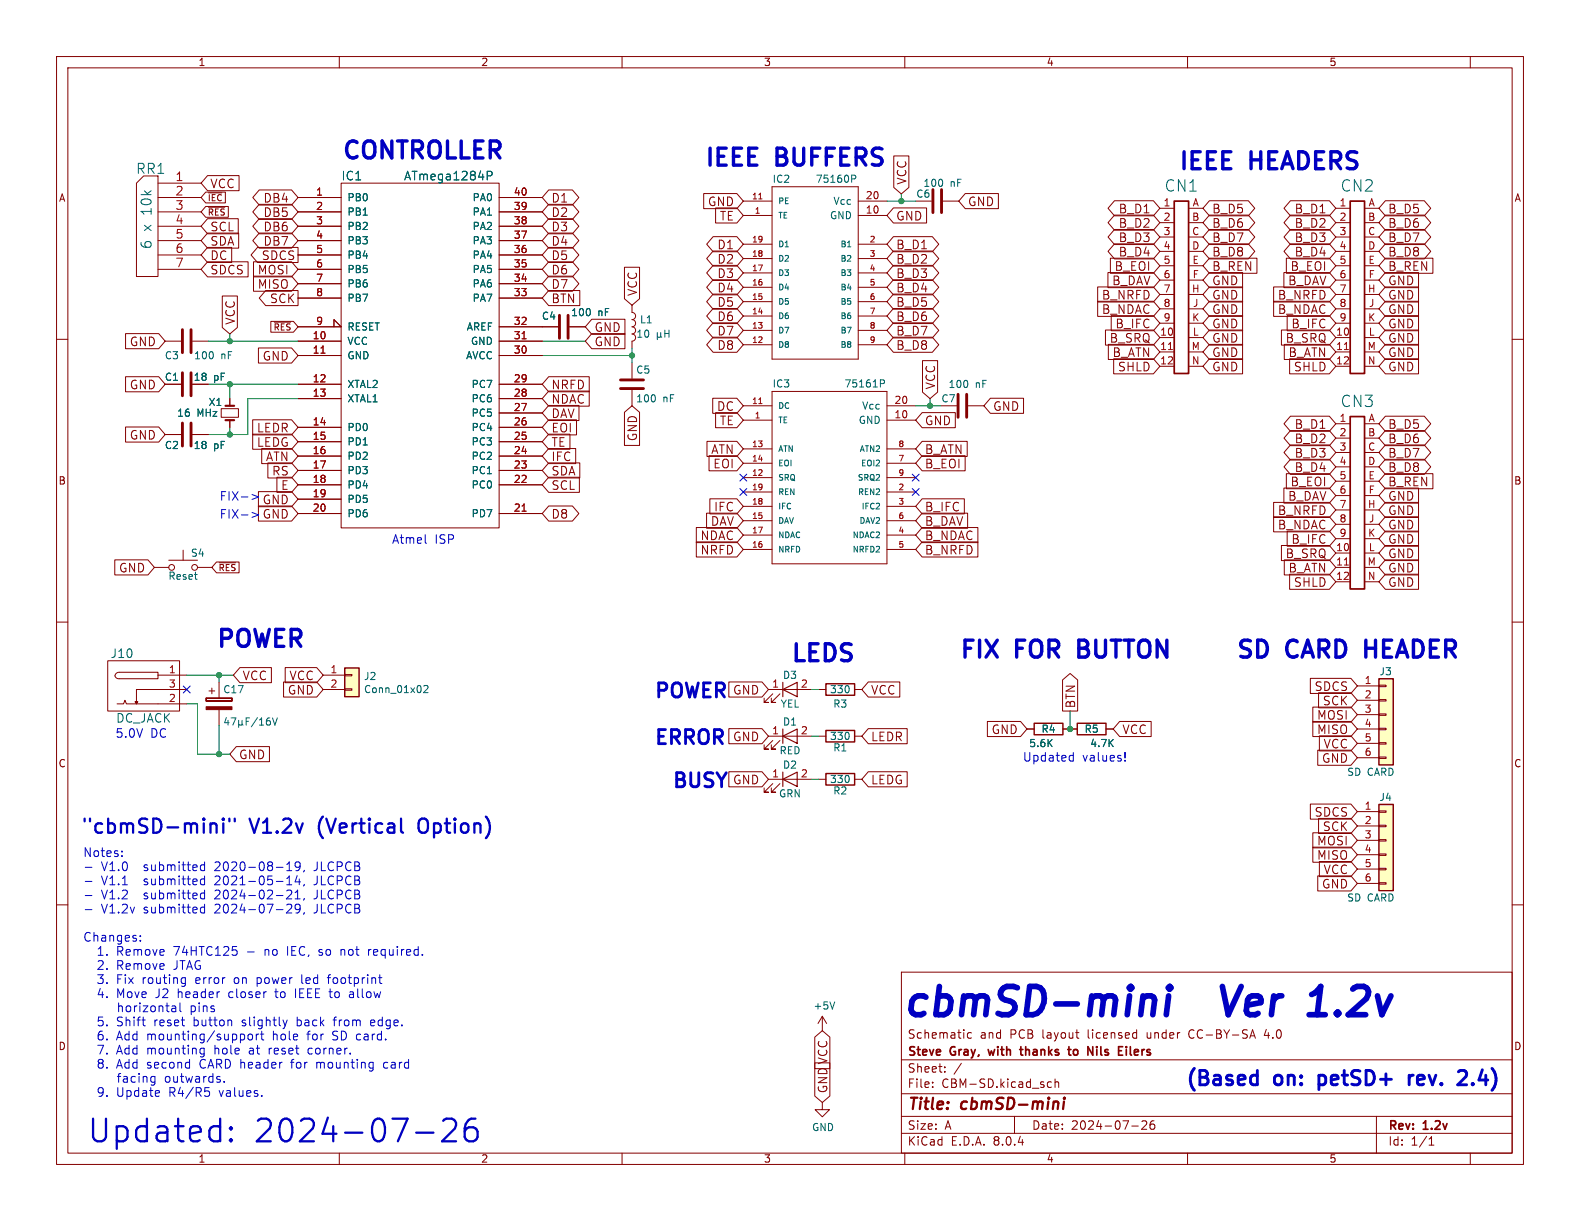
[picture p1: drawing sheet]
<svg xmlns="http://www.w3.org/2000/svg" width="279mm" height="216mm" viewBox="0 0 279 216" stroke-linecap="round" stroke-linejoin="round" font-family="sans-serif">
<defs><g id="words">
<g font-size="7" fill="#0000c2">
<text x="159.4" y="180.1">cbmSD-mini</text>
<text x="218.4" y="180.1">Ver</text>
<text x="235.9" y="180.1">1.2v</text>
</g>
<g font-size="5.6" fill="#0000c2">
<text x="15.2" y="202.3">Updated:</text>
<text x="45" y="202.3">2024-07-26</text>
</g>
<g font-size="4.2" fill="#0000c2">
<text x="60.3" y="28.3">CONTROLLER</text>
<text x="124.5" y="29.6">IEEE</text>
<text x="137.5" y="29.6">BUFFERS</text>
<text x="208.3" y="30.2">IEEE</text>
<text x="221.3" y="30.2">HEADERS</text>
<text x="38.1" y="114.7">POWER</text>
<text x="139.7" y="117.2">LEDS</text>
<text x="169.5" y="116.6">FIX</text>
<text x="179.9" y="116.6">FOR</text>
<text x="192.1" y="116.6">BUTTON</text>
<text x="218.4" y="116.6">SD</text>
<text x="227.8" y="116.6">CARD</text>
<text x="242.8" y="116.6">HEADER</text>
</g>
<g font-size="3.5" fill="#0000c2">
<text x="115.6" y="123.6">POWER</text>
<text x="115.6" y="131.8">ERROR</text>
<text x="118.7" y="139.5">BUSY</text>
<text x="14.2" y="147.6">&quot;cbmSD-mini&quot;</text>
<text x="44.3" y="147.6">V1.2v</text>
<text x="56.9" y="147.6">(Vertical</text>
<text x="75.4" y="147.6">Option)</text>
<text x="209.5" y="192.2">(Based</text>
<text x="225.6" y="192.2">on:</text>
<text x="234.3" y="192.2">petSD+</text>
<text x="251.3" y="192.2">rev.</text>
<text x="261.1" y="192.2">2.4)</text>
</g>
<g font-size="2.8" fill="#006464">
<text x="205.9" y="34.1">CN1</text>
<text x="237" y="34.1">CN2</text>
<text x="237" y="72.2">CN3</text>
</g>
<g font-size="2.8" fill="#840000">
<text x="160.4" y="196.8">Title:</text>
<text x="170.1" y="196.8">cbmSD-mini</text>
</g>
<g font-size="2.5" fill="#006464">
<text x="24" y="31">RR1</text>
<text x="27" y="41" transform="rotate(-90 27 41)">x 10k</text>
<text x="27" y="44.1" transform="rotate(-90 27 44.1)">6</text>
</g>
<g font-size="2.2" fill="#0000c2">
<text x="14.6" y="151.7">Notes:</text>
<text x="17.9" y="154.1">V1.0</text>
<text x="25.5" y="154.1">submitted</text>
<text x="38.2" y="154.1">2020-08-19,</text>
<text x="55.9" y="154.1">JLCPCB</text>
<text x="17.9" y="156.6">V1.1</text>
<text x="17.9" y="159.1">V1.2</text>
<text x="17.9" y="161.6">V1.2v</text>
<text x="25.4" y="161.6">submitted</text>
<text x="25.5" y="156.6">submitted</text>
<text x="25.5" y="159.1">submitted</text>
<text x="38.1" y="161.6">2024-07-29,</text>
<text x="38.2" y="156.6">2021-05-14,</text>
<text x="38.2" y="159.1">2024-02-21,</text>
<text x="55.8" y="161.6">JLCPCB</text>
<text x="55.9" y="156.6">JLCPCB</text>
<text x="55.9" y="159.1">JLCPCB</text>
<text x="14.6" y="166.6">Changes:</text>
<text x="17.3" y="169.1">1.</text>
<text x="17.3" y="171.6">2.</text>
<text x="20.8" y="169.1">Remove</text>
<text x="20.8" y="171.6">Remove</text>
<text x="31" y="169.1">74HTC125</text>
<text x="31" y="171.6">JTAG</text>
<text x="44" y="169.1">-</text>
<text x="47.3" y="169.1">no</text>
<text x="51.4" y="169.1">IEC,</text>
<text x="57.2" y="169.1">so</text>
<text x="61.2" y="169.1">not</text>
<text x="66.2" y="169.1">required.</text>
<text x="17.3" y="174.1">3.</text>
<text x="17.3" y="176.6">4.</text>
<text x="20.8" y="174.1">Fix</text>
<text x="20.8" y="176.6">Move</text>
<text x="21.2" y="179.1">horizontal</text>
<text x="25.4" y="174.1">routing</text>
<text x="27.8" y="176.6">J2</text>
<text x="31.8" y="176.6">header</text>
<text x="34.2" y="179.1">pins</text>
<text x="35" y="174.1">error</text>
<text x="40.9" y="176.6">closer</text>
<text x="41.9" y="174.1">on</text>
<text x="46" y="174.1">power</text>
<text x="49.4" y="176.6">to</text>
<text x="53" y="176.6">IEEE to</text>
<text x="54.1" y="174.1">led</text>
<text x="58.9" y="174.1">footprint</text>
<text x="62.9" y="176.6">allow</text>
<text x="17.3" y="181.6">5.</text>
<text x="17.3" y="184.1">6.</text>
<text x="20.8" y="181.6">Shift</text>
<text x="20.8" y="184.1">Add</text>
<text x="26.3" y="184.1">mounting/support</text>
<text x="27.5" y="181.6">reset</text>
<text x="34.6" y="181.6">button</text>
<text x="43.3" y="181.6">slightly</text>
<text x="48.6" y="184.1">hole</text>
<text x="53.1" y="181.6">back</text>
<text x="54.9" y="184.1">for</text>
<text x="59.5" y="184.1">SD card.</text>
<text x="59.8" y="181.6">from</text>
<text x="66.5" y="181.6">edge.</text>
<text x="17.3" y="186.6">7.</text>
<text x="17.3" y="189.1">8.</text>
<text x="20.8" y="186.6">Add</text>
<text x="20.8" y="189.1">Add</text>
<text x="21.2" y="191.6">facing</text>
<text x="26.3" y="186.6">mounting</text>
<text x="26.3" y="189.1">second</text>
<text x="29.7" y="191.6">outwards.</text>
<text x="35.7" y="189.1">CARD header</text>
<text x="38.3" y="186.6">hole</text>
<text x="44.6" y="186.6">at</text>
<text x="48.2" y="186.6">reset</text>
<text x="52.2" y="189.1">for</text>
<text x="55.3" y="186.6">corner.</text>
<text x="56.7" y="189.1">mounting</text>
<text x="68.8" y="189.1">card</text>
<text x="17.3" y="194.1">9.</text>
<text x="20.8" y="194.1">Update</text>
<text x="30.2" y="194.1">R4/R5</text>
<text x="39.2" y="194.1">values.</text>
</g>
<g font-size="2.1" fill="#a90000">
<text x="30.9" y="32.1">1</text>
<text x="30.9" y="34.7">2</text>
<text x="30.9" y="37.2">3</text>
<text x="30.9" y="39.8">4</text>
<text x="30.9" y="42.3">5</text>
<text x="30.9" y="44.8">6</text>
<text x="30.9" y="47.4">7</text>
</g>
<g font-size="2.1" fill="#840000">
<text x="37.1" y="33.5">VCC</text>
<text x="160.5" y="32.8" transform="rotate(-90 160.5 32.8)">VCC</text>
<text x="37.1" y="41.1">SCL</text>
<text x="46.5" y="41.1">DB6</text>
<text x="46.5" y="38.6">DB5</text>
<text x="46.5" y="36">DB4</text>
<text x="97.4" y="41.1">D3</text>
<text x="97.4" y="36">D1</text>
<text x="97.4" y="38.6">D2</text>
<text x="125.1" y="36.7">GND</text>
<text x="127.2" y="39.2">TE</text>
<text x="158.4" y="39.2">GND</text>
<text x="171.1" y="36.7">GND</text>
<text x="197.8" y="40.5">B_D2</text>
<text x="197.8" y="37.9">B_D1</text>
<text x="214.2" y="40.5">B_D6</text>
<text x="214.2" y="37.9">B_D5</text>
<text x="228.9" y="37.9">B_D1</text>
<text x="228.9" y="40.5">B_D2</text>
<text x="245.4" y="37.9">B_D5</text>
<text x="245.4" y="40.5">B_D6</text>
<text x="37.1" y="46.2">DC</text>
<text x="37.1" y="43.6">SDA</text>
<text x="46.2" y="46.2">SDCS</text>
<text x="46.5" y="43.6">DB7</text>
<text x="97.4" y="46.2">D5</text>
<text x="97.4" y="43.6">D4</text>
<text x="126.8" y="46.8">D2</text>
<text x="126.8" y="44.3">D1</text>
<text x="158.4" y="44.3">B_D1</text>
<text x="158.4" y="46.8">B_D2</text>
<text x="197.8" y="43">B_D3</text>
<text x="197.8" y="45.5">B_D4</text>
<text x="214.2" y="43">B_D7</text>
<text x="214.2" y="45.5">B_D8</text>
<text x="228.9" y="45.5">B_D4</text>
<text x="228.9" y="43">B_D3</text>
<text x="245.4" y="45.5">B_D8</text>
<text x="245.4" y="43">B_D7</text>
<text x="37.1" y="48.7">SDCS</text>
<text x="45.5" y="51.3">MISO</text>
<text x="45.5" y="48.7">MOSI</text>
<text x="47.7" y="53.8">SCK</text>
<text x="97.4" y="53.8">BTN</text>
<text x="97.4" y="48.7">D6</text>
<text x="97.4" y="51.3">D7</text>
<text x="112.9" y="52.5" transform="rotate(-90 112.9 52.5)">VCC</text>
<text x="126.8" y="49.4">D3</text>
<text x="126.8" y="51.9">D4</text>
<text x="158.4" y="51.9">B_D4</text>
<text x="158.4" y="49.4">B_D3</text>
<text x="194.8" y="53.2">B_NRFD</text>
<text x="196.6" y="50.6">B_DAV</text>
<text x="197" y="48.1">B_EOI</text>
<text x="214.2" y="50.6">GND</text>
<text x="214.2" y="53.2">GND</text>
<text x="214.2" y="48.1">B_REN</text>
<text x="225.9" y="53.2">B_NRFD</text>
<text x="227.7" y="50.6">B_DAV</text>
<text x="228.2" y="48.1">B_EOI</text>
<text x="245.4" y="48.1">B_REN</text>
<text x="245.4" y="53.2">GND</text>
<text x="245.4" y="50.6">GND</text>
<text x="41.7" y="57.5" transform="rotate(-90 41.7 57.5)">VCC</text>
<text x="105" y="58.9">GND</text>
<text x="126.8" y="59.5">D7</text>
<text x="126.8" y="57">D6</text>
<text x="126.8" y="54.4">D5</text>
<text x="158.4" y="54.4">B_D5</text>
<text x="158.4" y="57">B_D6</text>
<text x="158.4" y="59.5">B_D7</text>
<text x="194.8" y="55.7">B_NDAC</text>
<text x="197.2" y="58.2">B_IFC</text>
<text x="214.2" y="55.7">GND</text>
<text x="214.2" y="58.2">GND</text>
<text x="225.9" y="55.7">B_NDAC</text>
<text x="228.3" y="58.2">B_IFC</text>
<text x="245.4" y="58.2">GND</text>
<text x="245.4" y="55.7">GND</text>
<text x="22.9" y="61.4">GND</text>
<text x="46.4" y="64">GND</text>
<text x="105" y="61.4">GND</text>
<text x="126.8" y="62.1">D8</text>
<text x="158.4" y="62.1">B_D8</text>
<text x="196.2" y="60.8">B_SRQ</text>
<text x="196.7" y="63.3">B_ATN</text>
<text x="197.6" y="65.9">SHLD</text>
<text x="214.2" y="63.3">GND</text>
<text x="214.2" y="65.9">GND</text>
<text x="214.2" y="60.8">GND</text>
<text x="227.3" y="60.8">B_SRQ</text>
<text x="227.8" y="63.3">B_ATN</text>
<text x="228.7" y="65.9">SHLD</text>
<text x="245.4" y="65.9">GND</text>
<text x="245.4" y="63.3">GND</text>
<text x="245.4" y="60.8">GND</text>
<text x="22.9" y="69">GND</text>
<text x="97.4" y="69">NRFD</text>
<text x="97.4" y="71.6">NDAC</text>
<text x="165.6" y="69" transform="rotate(-90 165.6 69)">VCC</text>
<text x="22.9" y="77.9">GND</text>
<text x="45.4" y="76.7">LEDR</text>
<text x="97.4" y="74.1">DAV</text>
<text x="97.4" y="76.7">EOI</text>
<text x="126.7" y="72.9">DC</text>
<text x="127.2" y="75.4">TE</text>
<text x="163.4" y="75.4">GND</text>
<text x="175.5" y="72.9">GND</text>
<text x="228.9" y="76">B_D1</text>
<text x="245.4" y="76">B_D5</text>
<text x="45.4" y="79.2">LEDG</text>
<text x="47" y="81.7">ATN</text>
<text x="97.4" y="81.7">IFC</text>
<text x="97.4" y="79.2">TE</text>
<text x="112.9" y="78.1" transform="rotate(-90 112.9 78.1)">GND</text>
<text x="125.7" y="80.5">ATN</text>
<text x="126.1" y="83">EOI</text>
<text x="163.4" y="80.5">B_ATN</text>
<text x="163.4" y="83">B_EOI</text>
<text x="228.9" y="81.1">B_D3</text>
<text x="228.9" y="78.6">B_D2</text>
<text x="228.9" y="83.6">B_D4</text>
<text x="245.4" y="83.6">B_D8</text>
<text x="245.4" y="81.1">B_D7</text>
<text x="245.4" y="78.6">B_D6</text>
<text x="46.4" y="89.4">GND</text>
<text x="48.1" y="84.3">RS</text>
<text x="49.6" y="86.8">E</text>
<text x="97.4" y="84.3">SDA</text>
<text x="97.4" y="86.8">SCL</text>
<text x="227.7" y="88.7">B_DAV</text>
<text x="228.2" y="86.2">B_EOI</text>
<text x="245.4" y="86.2">B_REN</text>
<text x="245.4" y="88.7">GND</text>
<text x="46.4" y="91.9">GND</text>
<text x="97.4" y="91.9">D8</text>
<text x="123.8" y="95.7">NDAC</text>
<text x="125.6" y="93.2">DAV</text>
<text x="126.2" y="90.6">IFC</text>
<text x="163.4" y="95.7">B_NDAC</text>
<text x="163.4" y="93.2">B_DAV</text>
<text x="163.4" y="90.6">B_IFC</text>
<text x="225.9" y="93.8">B_NDAC</text>
<text x="225.9" y="91.3">B_NRFD</text>
<text x="245.4" y="93.8">GND</text>
<text x="245.4" y="91.3">GND</text>
<text x="21" y="101.4">GND</text>
<text x="123.8" y="98.3">NRFD</text>
<text x="163.4" y="98.3">B_NRFD</text>
<text x="227.3" y="98.9">B_SRQ</text>
<text x="227.8" y="101.4">B_ATN</text>
<text x="228.3" y="96.3">B_IFC</text>
<text x="245.4" y="96.3">GND</text>
<text x="245.4" y="98.9">GND</text>
<text x="245.4" y="101.4">GND</text>
<text x="228.7" y="104">SHLD</text>
<text x="245.4" y="104">GND</text>
<text x="42.8" y="120.5">VCC</text>
<text x="50.8" y="123">GND</text>
<text x="51.1" y="120.5">VCC</text>
<text x="129.6" y="123">GND</text>
<text x="153.9" y="123">VCC</text>
<text x="190.3" y="125.3" transform="rotate(-90 190.3 125.3)">BTN</text>
<text x="232.4" y="122.4">SDCS</text>
<text x="233.9" y="124.9">SCK</text>
<text x="129.6" y="131.3">GND</text>
<text x="153.9" y="131.3">LEDR</text>
<text x="175.3" y="130">GND</text>
<text x="198.4" y="130">VCC</text>
<text x="232.8" y="130">MISO</text>
<text x="232.8" y="127.5">MOSI</text>
<text x="42.2" y="134.4">GND</text>
<text x="233.7" y="135.1">GND</text>
<text x="234" y="132.5">VCC</text>
<text x="129.6" y="138.9">GND</text>
<text x="153.9" y="138.9">LEDG</text>
<text x="232.4" y="144.6">SDCS</text>
<text x="232.8" y="149.7">MOSI</text>
<text x="233.9" y="147.1">SCK</text>
<text x="232.8" y="152.2">MISO</text>
<text x="234" y="154.8">VCC</text>
<text x="233.7" y="157.3">GND</text>
<text x="160.4" y="183.9">Schematic</text>
<text x="173.3" y="183.9">and</text>
<text x="178.6" y="183.9">PCB</text>
<text x="184.4" y="183.9">layout</text>
<text x="192.6" y="183.9">licensed</text>
<text x="203.2" y="183.9">under</text>
<text x="210.8" y="183.9">CC-BY-SA</text>
<text x="224.3" y="183.9">4.0</text>
<text x="160.4" y="189.9">Sheet:</text>
<text x="160.4" y="187.1">Steve</text>
<text x="168.1" y="187.1">Gray,</text>
<text x="175.5" y="187.1">with</text>
<text x="181.8" y="187.1">thanks</text>
<text x="190.9" y="187.1">to</text>
<text x="194.8" y="187.1">Nils</text>
<text x="200.9" y="187.1">Eilers</text>
<text x="146.5" y="193.4" transform="rotate(-90 146.5 193.4)">GND VCC</text>
<text x="160.4" y="192.6">File:</text>
<text x="166.5" y="192.6">CBM-SD.kicad_sch</text>
<text x="160.4" y="202.8">KiCad</text>
<text x="160.4" y="200">Size:</text>
<text x="167.1" y="200">A</text>
<text x="168.1" y="202.8">E.D.A.</text>
<text x="175.7" y="202.8">8.0.4</text>
<text x="182.4" y="200">Date:</text>
<text x="189.4" y="200">2024-07-26</text>
<text x="245.4" y="200.2">Rev:</text>
<text x="245.4" y="202.8">Id:</text>
<text x="249.5" y="202.8">1/1</text>
<text x="251.8" y="200.2">1.2v</text>
</g>
<g font-size="2.1" fill="#006464">
<text x="60.3" y="32.1">IC1</text>
<text x="71.4" y="32.1">ATmega1284P</text>
<text x="19.5" y="116.6">J10</text>
<text x="20.5" y="128">DC_JACK</text>
</g>
<g font-size="2.1" fill="#0000c2">
<text x="38.7" y="88.7">FIX-&gt;</text>
<text x="38.7" y="91.8">FIX-&gt;</text>
<text x="69.2" y="96.3">Atmel</text>
<text x="76.8" y="96.3">ISP</text>
<text x="20.3" y="130.6">5.0V</text>
<text x="26.6" y="130.6">DC</text>
<text x="180.8" y="134.8">Updated</text>
<text x="191.4" y="134.8">values!</text>
</g>
<g font-size="1.8" fill="#840000">
<text x="35" y="11.9">1</text>
<text x="85" y="11.9">2</text>
<text x="135" y="11.9">3</text>
<text x="185" y="11.9">4</text>
<text x="235" y="11.9">5</text>
<text x="10.3" y="35.9">A</text>
<text x="267.7" y="35.9">A</text>
<text x="10.3" y="85.9">B</text>
<text x="267.7" y="85.9">B</text>
<text x="10.3" y="135.9">C</text>
<text x="267.7" y="135.9">C</text>
<text x="10.3" y="185.9">D</text>
<text x="267.7" y="185.9">D</text>
<text x="35" y="205.8">1</text>
<text x="85" y="205.8">2</text>
<text x="135" y="205.8">3</text>
<text x="185" y="205.8">4</text>
<text x="235" y="205.8">5</text>
</g>
<g font-size="1.8" fill="#a90000">
<text x="55.8" y="34.7">1</text>
<text x="90.8" y="34.7">40</text>
<text x="153" y="35.3">20</text>
<text x="55.8" y="37.2">2</text>
<text x="55.8" y="39.8">3</text>
<text x="90.8" y="39.8">38</text>
<text x="90.8" y="37.2">39</text>
<text x="153" y="37.8">10</text>
<text x="205.7" y="36.6">1</text>
<text x="205.7" y="39.1">2</text>
<text x="205.7" y="41.7">3</text>
<text x="210.7" y="39.1">B</text>
<text x="210.7" y="41.7">C</text>
<text x="210.8" y="36.6">A</text>
<text x="236.8" y="36.6">1</text>
<text x="236.8" y="39.1">2</text>
<text x="236.8" y="41.7">3</text>
<text x="241.8" y="39.1">B</text>
<text x="241.8" y="41.7">C</text>
<text x="241.9" y="36.6">A</text>
<text x="55.8" y="42.3">4</text>
<text x="55.8" y="44.8">5</text>
<text x="55.8" y="47.4">6</text>
<text x="90.8" y="47.4">35</text>
<text x="90.8" y="44.8">36</text>
<text x="90.8" y="42.3">37</text>
<text x="205.7" y="44.2">4</text>
<text x="205.7" y="46.7">5</text>
<text x="210.7" y="44.2">D</text>
<text x="210.8" y="46.7">E</text>
<text x="236.8" y="44.2">4</text>
<text x="236.8" y="46.7">5</text>
<text x="241.8" y="44.2">D</text>
<text x="241.9" y="46.7">E</text>
<text x="55.8" y="49.9">7</text>
<text x="55.8" y="52.5">8</text>
<text x="90.8" y="52.5">33</text>
<text x="90.8" y="49.9">34</text>
<text x="205.7" y="49.3">6</text>
<text x="205.7" y="51.8">7</text>
<text x="210.7" y="51.8">H</text>
<text x="210.8" y="49.3">F</text>
<text x="236.8" y="49.3">6</text>
<text x="236.8" y="51.8">7</text>
<text x="241.8" y="51.8">H</text>
<text x="241.9" y="49.3">F</text>
<text x="55.8" y="57.5">9</text>
<text x="90.8" y="57.5">32</text>
<text x="205.1" y="59.4">10</text>
<text x="205.7" y="54.4">8</text>
<text x="205.7" y="56.9">9</text>
<text x="210.7" y="56.9">K</text>
<text x="210.8" y="59.4">L</text>
<text x="210.9" y="54.4">J</text>
<text x="236.2" y="59.4">10</text>
<text x="236.8" y="54.4">8</text>
<text x="236.8" y="56.9">9</text>
<text x="241.8" y="56.9">K</text>
<text x="242" y="59.4">L</text>
<text x="242" y="54.4">J</text>
<text x="55.2" y="60.1">10</text>
<text x="55.2" y="62.6">11</text>
<text x="90.8" y="62.6">30</text>
<text x="90.8" y="60.1">31</text>
<text x="205.1" y="62">11</text>
<text x="205.1" y="64.5">12</text>
<text x="210.6" y="62">M</text>
<text x="210.7" y="64.5">N</text>
<text x="236.2" y="62">11</text>
<text x="236.2" y="64.5">12</text>
<text x="241.7" y="62">M</text>
<text x="241.8" y="64.5">N</text>
<text x="55.2" y="67.7">12</text>
<text x="55.2" y="70.2">13</text>
<text x="90.8" y="70.2">28</text>
<text x="90.8" y="67.7">29</text>
<text x="158.1" y="71.5">20</text>
<text x="55.2" y="75.3">14</text>
<text x="55.2" y="77.9">15</text>
<text x="90.8" y="77.9">25</text>
<text x="90.8" y="75.3">26</text>
<text x="90.8" y="72.8">27</text>
<text x="158.1" y="74">10</text>
<text x="236.8" y="74.7">1</text>
<text x="236.8" y="77.2">2</text>
<text x="241.8" y="77.2">B</text>
<text x="241.9" y="74.7">A</text>
<text x="55.2" y="80.4">16</text>
<text x="55.2" y="82.9">17</text>
<text x="90.8" y="82.9">23</text>
<text x="90.8" y="80.4">24</text>
<text x="236.8" y="79.8">3</text>
<text x="236.8" y="82.3">4</text>
<text x="241.8" y="79.8">C</text>
<text x="241.8" y="82.3">D</text>
<text x="55.2" y="85.5">18</text>
<text x="55.2" y="88">19</text>
<text x="90.8" y="85.5">22</text>
<text x="236.8" y="84.8">5</text>
<text x="236.8" y="87.4">6</text>
<text x="236.8" y="89.9">7</text>
<text x="241.8" y="89.9">H</text>
<text x="241.9" y="84.8">E</text>
<text x="241.9" y="87.4">F</text>
<text x="55.2" y="90.6">20</text>
<text x="90.8" y="90.6">21</text>
<text x="236.8" y="92.5">8</text>
<text x="236.8" y="95">9</text>
<text x="241.8" y="95">K</text>
<text x="242" y="92.5">J</text>
<text x="236.2" y="97.5">10</text>
<text x="236.2" y="100.1">11</text>
<text x="241.7" y="100.1">M</text>
<text x="242" y="97.5">L</text>
<text x="236.2" y="102.6">12</text>
<text x="241.8" y="102.6">N</text>
<text x="29.8" y="119.1">1</text>
<text x="58.3" y="119.1">1</text>
<text x="29.8" y="124.2">2</text>
<text x="29.8" y="121.7">3</text>
<text x="58.3" y="121.7">2</text>
<text x="136.5" y="121.7">1</text>
<text x="141.5" y="121.7">2</text>
<text x="241.2" y="121">1</text>
<text x="241.2" y="123.6">2</text>
<text x="136.5" y="129.9">1</text>
<text x="141.5" y="129.9">2</text>
<text x="241.2" y="126.1">3</text>
<text x="241.2" y="128.7">4</text>
<text x="241.2" y="131.2">5</text>
<text x="136.5" y="137.5">1</text>
<text x="141.5" y="137.5">2</text>
<text x="241.2" y="133.7">6</text>
<text x="241.2" y="143.3">1</text>
<text x="241.2" y="145.8">2</text>
<text x="241.2" y="148.3">3</text>
<text x="241.2" y="150.9">4</text>
<text x="241.2" y="153.4">5</text>
<text x="241.2" y="156">6</text>
</g>
<g font-size="1.8" fill="#006464">
<text x="61.3" y="35.8">PB0</text>
<text x="83.5" y="35.8">PA0</text>
<text x="136.5" y="32.5">IC2</text>
<text x="144.2" y="32.5">75160P</text>
<text x="161.9" y="35.2">C6</text>
<text x="163.2" y="33.2">100</text>
<text x="168" y="33.2">nF</text>
<text x="61.3" y="38.3">PB1</text>
<text x="61.3" y="40.9">PB2</text>
<text x="83.5" y="40.9">PA2</text>
<text x="83.5" y="38.3">PA1</text>
<text x="146.7" y="39">GND</text>
<text x="147.3" y="36.4">Vcc</text>
<text x="61.3" y="43.4">PB3</text>
<text x="61.3" y="45.9">PB4</text>
<text x="83.5" y="45.9">PA4</text>
<text x="83.5" y="43.4">PA3</text>
<text x="61.3" y="48.5">PB5</text>
<text x="61.3" y="51">PB6</text>
<text x="61.3" y="53.6">PB7</text>
<text x="83.5" y="53.6">PA7</text>
<text x="83.5" y="51">PA6</text>
<text x="83.5" y="48.5">PA5</text>
<text x="61.3" y="58.6">RESET</text>
<text x="82.4" y="58.6">AREF</text>
<text x="95.7" y="56.7">C4</text>
<text x="100.9" y="56.1">100</text>
<text x="105.7" y="56.1">nF</text>
<text x="112.4" y="59.9">10</text>
<text x="113.1" y="57.4">L1</text>
<text x="29.1" y="63.7">C3</text>
<text x="34.2" y="63.7">100</text>
<text x="39" y="63.7">nF</text>
<text x="61.3" y="61.2">VCC</text>
<text x="61.3" y="63.7">GND</text>
<text x="82.3" y="63.7">AVCC</text>
<text x="83.2" y="61.2">GND</text>
<text x="29.1" y="67.5">C1</text>
<text x="34.2" y="67.5">18</text>
<text x="36.8" y="72">X1</text>
<text x="37.8" y="67.5">pF</text>
<text x="61.3" y="68.8">XTAL2</text>
<text x="61.3" y="71.3">XTAL1</text>
<text x="83.3" y="71.3">PC6</text>
<text x="83.3" y="68.8">PC7</text>
<text x="112.4" y="66.3">C5</text>
<text x="112.4" y="71.3">100</text>
<text x="117.2" y="71.3">nF</text>
<text x="136.5" y="68.7">IC3</text>
<text x="149.2" y="68.7">75161P</text>
<text x="166.4" y="71.3">C7</text>
<text x="167.6" y="68.8">100</text>
<text x="172.4" y="68.8">nF</text>
<text x="31.2" y="73.9">16</text>
<text x="34.8" y="73.9">MHz</text>
<text x="61.3" y="76.4">PD0</text>
<text x="83.3" y="76.4">PC4</text>
<text x="83.3" y="73.9">PC5</text>
<text x="151.8" y="75.2">GND</text>
<text x="152.4" y="72.6">Vcc</text>
<text x="29.1" y="79.6">C2</text>
<text x="34.2" y="79.6">18</text>
<text x="37.8" y="79.6">pF</text>
<text x="61.3" y="79">PD1</text>
<text x="61.3" y="81.5">PD2</text>
<text x="83.3" y="81.5">PC2</text>
<text x="83.3" y="79">PC3</text>
<text x="61.3" y="84">PD3</text>
<text x="61.3" y="86.6">PD4</text>
<text x="61.3" y="89.1">PD5</text>
<text x="83.3" y="86.6">PC0</text>
<text x="83.3" y="84">PC1</text>
<text x="61.3" y="91.7">PD6</text>
<text x="83.3" y="91.7">PD7</text>
<text x="33.7" y="98.7">S4</text>
<text x="29.7" y="102.7">Reset</text>
<text x="243.8" y="119.6">J3</text>
<text x="39.4" y="122.8">C17</text>
<text x="64.3" y="120.4">J2</text>
<text x="64.3" y="122.8">Conn_01x02</text>
<text x="138" y="125.3">YEL</text>
<text x="138.4" y="120.2">D3</text>
<text x="146.7" y="122.8">330</text>
<text x="147.2" y="125.3">R3</text>
<text x="138.4" y="128.5">D1</text>
<text x="146.7" y="131">330</text>
<text x="184.1" y="129.8">R4</text>
<text x="191.7" y="129.8">R5</text>
<text x="137.8" y="133.6">RED</text>
<text x="138.4" y="136.1">D2</text>
<text x="147.2" y="133.1">R1</text>
<text x="181.9" y="132.3">5.6K</text>
<text x="192.7" y="132.3">4.7K</text>
<text x="238.1" y="137.4">SD CARD</text>
<text x="137.7" y="141.2">GRN</text>
<text x="146.7" y="138.7">330</text>
<text x="147.2" y="140.7">R2</text>
<text x="243.8" y="141.8">J4</text>
<text x="238.1" y="159.6">SD CARD</text>
<text x="143.8" y="178.7">+5V</text>
<text x="143.5" y="200.2">GND</text>
</g>
<g font-size="1.5" fill="#840000">
<text x="36.7" y="35.8">~{IEC}</text>
<text x="36.7" y="38.3">~{RES}</text>
<text x="48.3" y="58.6">~{RES}</text>
<text x="38.6" y="101.2">~{RES}</text>
</g>
<g font-size="1.4" fill="#a90000">
<text x="132.9" y="35.3">11</text>
<text x="133.4" y="37.8">1</text>
<text x="132.9" y="45.5">18</text>
<text x="132.9" y="42.9">19</text>
<text x="153.7" y="42.9">2</text>
<text x="153.7" y="45.5">3</text>
<text x="132.9" y="53.1">15</text>
<text x="132.9" y="50.5">16</text>
<text x="132.9" y="48">17</text>
<text x="153.7" y="48">4</text>
<text x="153.7" y="50.5">5</text>
<text x="153.7" y="53.1">6</text>
<text x="132.9" y="58.2">13</text>
<text x="132.9" y="55.6">14</text>
<text x="153.7" y="55.6">7</text>
<text x="153.7" y="58.2">8</text>
<text x="132.9" y="60.7">12</text>
<text x="153.7" y="60.7">9</text>
<text x="132.9" y="71.5">11</text>
<text x="133.4" y="74">1</text>
<text x="132.9" y="79.1">13</text>
<text x="132.9" y="81.7">14</text>
<text x="158.8" y="81.7">7</text>
<text x="158.8" y="79.1">8</text>
<text x="132.9" y="84.2">12</text>
<text x="132.9" y="89.3">18</text>
<text x="132.9" y="86.7">19</text>
<text x="158.8" y="86.7">2</text>
<text x="158.8" y="89.3">3</text>
<text x="158.8" y="84.2">9</text>
<text x="132.9" y="91.8">15</text>
<text x="132.9" y="94.4">17</text>
<text x="158.8" y="94.4">4</text>
<text x="158.8" y="91.8">6</text>
<text x="132.9" y="96.9">16</text>
<text x="158.8" y="96.9">5</text>
</g>
<g font-size="1.4" fill="#006464">
<text x="137.5" y="38.8">TE</text>
<text x="137.5" y="36.3">PE</text>
<text x="137.5" y="46.5">D2</text>
<text x="137.5" y="43.9">D1</text>
<text x="148.5" y="43.9">B1</text>
<text x="148.5" y="46.5">B2</text>
<text x="137.5" y="51.5">D4</text>
<text x="137.5" y="49">D3</text>
<text x="148.5" y="49">B3</text>
<text x="148.5" y="51.5">B4</text>
<text x="137.5" y="59.2">D7</text>
<text x="137.5" y="56.6">D6</text>
<text x="137.5" y="54.1">D5</text>
<text x="148.5" y="54.1">B5</text>
<text x="148.5" y="56.6">B6</text>
<text x="148.5" y="59.2">B7</text>
<text x="137.5" y="61.7">D8</text>
<text x="148.5" y="61.7">B8</text>
<text x="137.5" y="75">TE</text>
<text x="137.5" y="72.5">DC</text>
<text x="137.5" y="80.1">ATN</text>
<text x="137.5" y="82.7">EOI</text>
<text x="151.9" y="80.1">ATN2</text>
<text x="152.1" y="82.7">EOI2</text>
<text x="137.5" y="85.2">SRQ</text>
<text x="137.5" y="87.7">REN</text>
<text x="151.6" y="85.2">SRQ2</text>
<text x="151.6" y="87.7">REN2</text>
<text x="137.5" y="92.8">DAV</text>
<text x="137.5" y="95.4">NDAC</text>
<text x="137.5" y="90.3">IFC</text>
<text x="150.6" y="95.4">NDAC2</text>
<text x="151.8" y="92.8">DAV2</text>
<text x="152.2" y="90.3">IFC2</text>
<text x="137.5" y="97.9">NRFD</text>
<text x="150.6" y="97.9">NRFD2</text>
</g>
</g></defs>
<g fill="none" stroke="#840000" stroke-width=".18">
<path d="M10 10h259.4v195.9h-259.4zM12 12h255.4v191.9h-255.4zM60 10v2M110 10v2M160 10v2M210 10v2M260 10v2M25.4 31.1h2.5v17.8h-3.8v-16.5zM27.9 32.4h7.7M27.9 34.9h7.7M27.9 37.5h7.7M205.1 36.8h2.5"/>
<path d="M205.1 39.4h2.5M210.2 36.8h2.5M210.2 39.4h2.5M10 60h2M27.9 40h7.7M27.9 42.5h7.7M27.9 45.1h7.7M27.9 47.6h7.7M205.1 59.7h2.5M205.1 41.9h2.5M205.1 44.5h2.5M205.1 47h2.5"/>
<path d="M205.1 49.5h2.5M205.1 52.1h2.5M205.1 54.6h2.5M205.1 57.2h2.5M210.2 59.7h2.5M210.2 41.9h2.5M210.2 44.5h2.5M210.2 47h2.5M210.2 49.5h2.5M210.2 52.1h2.5M210.2 54.6h2.5M210.2 57.2h2.5"/>
<path d="M267.4 60h2M29.2 76.8h2.8M29.2 67.9h2.8M34 76.8h2.8M34 67.9h2.8M39.1 72.3h3.1v1.5h-3.1zM40.6 70.5v1.3M40.6 74.3v1.3M205.1 62.2h2.5M205.1 64.8h2.5M210.2 62.2h2.5M210.2 64.8h2.5"/>
<path d="M10 110h2M267.4 110h2M181.6 128.9h1.3M188 128.9h2.5M195.6 128.9h1.2M10 160h2M267.4 160h2M159.4 171.9h108v32h-108zM159.4 197.4h108M159.4 193.4h108M159.4 187.4h108M164.9 192.1v.2"/>
<path d="M164.9 191.4v.1M167.1 189.4v.2M167.1 188.7v.1M170 188l-1.3 1.9M171.4 182.6l-.3 .3v.4l.3 .3 .4-.1M171.6 182.6l.2 .1M179.4 197.4v3M185.9 191.4l-.4-.1-.3 .3v.4l.2 .2h.5M186.6 191.4l.2-.1 .3 .1 .1 .9M186.6 190.8v1.5M190.6 183.6h.2M200.1 199.1h1.2"/>
<path d="M200.9 182.6l.1 .1M201 182.1v1.5M201 183.5l-.1 .1M201.9 198.3l.6-.1 .2 .1 .1 .3-.9 1.1h.9M204.1 198.2a.59 .59 0 0 0-.7 .6v.6l.1 .2 .4 .1 .2-.2 .1-.5-.1-.2h-.5l-.2 .2M221 183.6l.5-1.5 .5 1.5M221.1 183.2h.8M223.9 182l-.3 1.1h.9M243.4 197.4v6.5M60 203.9v2M110 203.9v2M159.4 200.4h108"/>
<path d="M160 203.9v2M210 203.9v2M252.7 202.5h.9M252.7 201.4l.4-.4v1.5M260 203.9v2"/>
</g>
<path d="M188.2 194.8l-.2 1.3M188.2 194.1v.2M188.2 194.1l-.1 .1 .1 .1M188.2 194.1l.1 .1-.1 .1" fill="none" stroke="#840000" stroke-width=".4"/>
<path d="M207.6 35.6h2.6v30.4h-2.6zM174.7 185.6l.3 1M180.3 185.6h.6M180.5 185.1v1.3l.4 .2M188.8 185.6h.6M189.1 186.5l.3 .1M190.3 185.6h-.3l-.2 .3 .1 .5 .4 .2M194 185.1v.1M194 185.6v1M199.9 185.1v1.3l.2 .2" fill="none" stroke="#840000" stroke-width=".3"/>
<path d="M39.9 74.3h1.5M39.9 71.8h1.5" fill="none" stroke="#840000" stroke-width=".38"/>
<path d="M182.9 127.9h5.1v2h-5.1zM190.5 127.9h5.1v2h-5.1z" fill="none" stroke="#840000" stroke-width=".25"/>
<path d="M206.6 61.8h.7" fill="none" stroke="#a90000" stroke-width=".18"/>
<path d="M32.3 65.9v4.1M32.3 74.8v4.1M33.8 65.9v4.1M33.8 74.8v4.1" fill="none" stroke="#840000" stroke-width=".51"/>
<path d="M243.8 142.2h2.6v15.3h-2.6z" fill="#ffffc2"/>
<g fill="none" stroke="#840000" stroke-width=".18">
<path d="M236.2 36.8h2.6M236.2 39.4h2.6M241.3 36.8h2.5M241.3 39.4h2.5M236.2 59.7h2.6M236.2 41.9h2.6M236.2 44.5h2.6M236.2 47h2.6M236.2 49.5h2.6M236.2 52.1h2.6M236.2 54.6h2.6M236.2 57.2h2.6"/>
<path d="M241.3 59.7h2.5M241.3 41.9h2.5M241.3 44.5h2.5M241.3 47h2.5M241.3 49.5h2.5M241.3 52.1h2.5M241.3 54.6h2.5M241.3 57.2h2.5M29.2 60.3h2.8M34 60.3h2.8M236.2 62.2h2.6M236.2 64.8h2.6"/>
<path d="M241.3 62.2h2.5M241.3 64.8h2.5M36.4 123.4v.6zM36.4 124h4.6zM36.4 123.4h4.6zM37 122.2h1M37.5 121.7v1M38.7 120.7v2.7M38.7 125.5v2.8M41 123.4v.6zM240 143.5h3.8M240 146.1h3.8"/>
<path d="M240 148.6h3.8M240 151.1h3.8M240 153.7h3.8M240 156.2h3.8M243.8 156.1h1.3v.2h-1.3zM243.8 153.5h1.3v.3h-1.3zM243.8 151h1.3v.3h-1.3zM243.8 148.5h1.3v.2h-1.3zM243.8 145.9h1.3v.3h-1.3zM243.8 143.4h1.3v.2h-1.3zM145.4 179.7l-.7 1.3M145.4 179.7v2.5"/>
<path d="M145.4 179.7l.8 1.3M145.4 194.9v1.3h1.3l-1.3 1.3-1.3-1.3h1.3"/>
</g>
<path d="M243.8 142.2h2.6v15.3h-2.6z" fill="none" stroke="#840000" stroke-width=".25"/>
<path d="M32.3 58.3v4.1M33.8 58.3v4.1" fill="none" stroke="#840000" stroke-width=".51"/>
<path d="M36.4 125h4.6v.5h-4.6z" fill="#840000" stroke="#840000" stroke-width=".18"/>
<g fill="none" stroke="#006464" stroke-width=".18">
<path d="M40 126.9l-.3 .9h.8M40.3 127.4v.8M40.9 126.9h.8l-.5 1.3M42.2 127.4v1.2M42.2 128l.2 .2h.2l.2-.2M42.8 128l.2 .2M42.8 127.4v.6M43.5 127.5h.5M44.1 126.9h-.6v1.3M45.5 126.9l-1.1 1.6M45.9 128.2h.7M45.9 127.3l.4-.4v1.3"/>
<path d="M47.7 126.9l-.4 .1a.86 .86 0 0 0 0 1.2l.5-.1v-.4l-.2-.3-.4 .1-.1 .2M48.2 126.9l.4 1.3 .4-1.3M147.6 177.2l-.4 1.2"/>
</g>
<path d="M238.8 35.6h2.5v30.4h-2.5z" fill="none" stroke="#840000" stroke-width=".3"/>
<path d="M237.7 61.8h.8" fill="none" stroke="#a90000" stroke-width=".18"/>
<path d="M243.8 120h2.6v15.3h-2.6z" fill="#ffffc2"/>
<g fill="none" stroke="#840000" stroke-width=".18">
<path d="M52.7 34.9h7.6M52.7 37.5h7.6M60.3 32.4h28v60.9h-28zM88.3 34.9h7.6M88.3 37.5h7.6M131.4 38.1h5.1M131.4 35.6h5.1M136.5 33h15.3v30.5h-15.3zM151.8 38.1h5M151.8 35.6h5M166.8 35.6h2.7M52.7 57.8h7.6l-1.2-1.3v1.3"/>
<path d="M52.7 40h7.6M52.7 52.7h7.6M52.7 50.2h7.6M52.7 47.6h7.6M52.7 45.1h7.6M52.7 42.5h7.6M88.3 40h7.6M88.3 57.8h7.6M88.3 52.7h7.6M88.3 50.2h7.6M88.3 47.6h7.6M88.3 45.1h7.6"/>
<path d="M88.3 42.5h7.6M131.4 58.4h5.1M131.4 55.9h5.1M131.4 53.3h5.1M131.4 50.8h5.1M131.4 48.3h5.1M131.4 45.7h5.1M131.4 43.2h5.1M151.8 58.4h5M151.8 55.9h5M151.8 53.3h5M151.8 50.8h5"/>
<path d="M151.8 48.3h5M151.8 45.7h5M151.8 43.2h5M52.7 60.3h7.6M52.7 62.9h7.6M52.7 67.9h7.6M52.7 70.5h7.6M52.7 75.6h7.6M52.7 78.1h7.6M88.3 60.3h7.6M88.3 62.9h7.6M88.3 67.9h7.6"/>
<path d="M88.3 70.5h7.6M88.3 75.6h7.6M88.3 78.1h7.6M88.3 73h7.6M111.8 64.1v2.8M111.8 69v2.8M131.4 74.3h5.1M131.4 71.8h5.1M131.4 79.4h5.1M131.4 61h5.1M136.5 69.2h20.3v30.5h-20.3zM151.8 61h5"/>
<path d="M156.8 74.3h5.1M156.8 71.8h5.1M156.8 79.4h5.1M171.2 71.8h2.8M29.8 99.1h5.1M32.4 97.3v1.8M52.7 80.6h7.6M52.7 83.2h7.6M52.7 85.7h7.6M52.7 88.3h7.6M52.7 90.8h7.6M88.3 80.6h7.6"/>
<path d="M88.3 83.2h7.6M88.3 85.7h7.6M88.3 90.8h7.6M131.4 84.5h5.1M131.4 81.9h5.1M131.4 92.1h5.1M131.4 97.2h5.1M131.4 94.6h5.1M131.4 89.5h5.1M131.4 87h5.1M156.8 84.5h5.1M156.8 81.9h5.1"/>
<path d="M156.8 92.1h5.1M156.8 97.2h5.1M156.8 94.6h5.1M156.8 89.5h5.1M156.8 87h5.1M19 116.8h12.7v8.9h-12.7zM20.5 119.1l.5-.2h6.9v1.1h-6.8a.56 .56 0 0 1-.6-.2 .56 .56 0 0 1 0-.7zM27.3 100.3h2.5M27.9 119.4h5.1M34.9 100.3h2.6M20.7 124.5h1.1l.3-.7 .3 .7h10.6M24 124.2h.3"/>
<path d="M33 121.9h-8.9v2.6l.3-.4h-.5l.2 .4M135.9 121.9h7.6M135.9 130.2h7.6M135.9 137.8h7.6M136.7 122.7l-1.6 1.5h.8h-.8v-.8M136.7 130.9l-1.6 1.6h.8h-.8v-.8M136.7 138.6l-1.6 1.5h.8h-.8v-.8M137.9 122.7l-1.5 1.5h.8h-.8v-.8M137.9 130.9l-1.5 1.6h.8h-.8v-.8M137.9 138.6l-1.5 1.5h.8h-.8v-.8M144.8 121.9h1.2M151.1 121.9h1.3"/>
<path d="M240 121.3h3.8M240 123.8h3.8M240 126.4h3.8M240 128.9h3.8M240 131.4h3.8M240 134h3.8M243.8 133.9h1.3v.2h-1.3zM243.8 131.3h1.3v.3h-1.3zM243.8 128.8h1.3v.2h-1.3zM243.8 126.2h1.3v.3h-1.3zM243.8 123.7h1.3v.3h-1.3zM243.8 121.2h1.3v.2h-1.3z"/>
<circle cx="30.4" cy="100.3" r=".51"/>
<circle cx="34.4" cy="100.3" r=".51"/>
</g>
<path d="M146 120.9h5.1v2h-5.1zM243.8 120h2.6v15.3h-2.6z" fill="none" stroke="#840000" stroke-width=".25"/>
<path d="M134.2 35.2h.6M92.3 59.9h.7M56.8 62.4h.7M134.2 71.4h.6M92.3 90.4h.7" fill="none" stroke="#a90000" stroke-width=".18"/>
<path d="M86.2 31.1l.7-.1 .1-.2v-.4l-.3-.1h-.5v1.5M151.3 31.1v.3l-.1 .2h-.6M155.7 67.2h.5l.2 .2-.1 .4h-.6" fill="none" stroke="#006464" stroke-width=".18"/>
<path d="M138.4 121.9l2.6-1.2v2.5zM138.4 130.2l2.6-1.3v2.5zM138.4 137.8l2.6-1.3v2.6zM138.4 120.7v2.5M138.4 128.9v2.5M138.4 136.5v2.6" fill="none" stroke="#840000" stroke-width=".2"/>
<path d="M165 33.5v4.1M166.5 33.5v4.1M109.7 68.7h4.1M109.7 67.2h4.1M169.4 69.7v4.1M170.9 69.7v4.1" fill="none" stroke="#840000" stroke-width=".51"/>
<path d="M61 118.1h2.5v5.1h-2.5z" fill="#ffffc2"/>
<g fill="none" stroke="#840000" stroke-width=".18">
<path d="M36.4 36.5h4v1.9h-4l-.8-.9zM36.4 34h3.5v1.9h-3.5l-.8-1zM36.7 38.7h5.4v2.6h-5.4l-1.1-1.3zM36.7 31.1h5.6v2.6h-5.6l-1.1-1.3zM36.9 36.6h2.9M45.8 38.7h5.8l1.1 1.3-1.1 1.3h-5.8l-1.1-1.3zM45.8 36.1h5.8l1.1 1.4-1.1 1.3h-5.8l-1.1-1.3zM45.8 33.6h5.8l1.1 1.3-1.1 1.4h-5.8l-1.1-1.4zM52.7 34.9h7.6M52.7 37.5h7.6M88.3 34.9h7.6M88.3 37.5h7.6"/>
<path d="M97 38.7h4.2l1.2 1.3-1.2 1.3h-4.2l-1.1-1.3zM97 33.6h4.2l1.2 1.3-1.2 1.4h-4.2l-1.1-1.4zM97 36.1h4.2l1.2 1.4-1.2 1.3h-4.2l-1.1-1.3zM124.4 34.2h5.9l1.1 1.4-1.1 1.3h-5.9zM126.5 36.8h3.8l1.1 1.3-1.1 1.3h-3.8zM158 36.8h5.9v2.6h-5.9l-1.2-1.3zM158.1 27.6h2.6v5.5l-1.3 1.2-1.3-1.2zM170.7 34.2h5.9v2.7h-5.9l-1.2-1.3zM197.1 38h6.9l1.1 1.4-1.1 1.3h-6.9l-1.2-1.3zM197.1 35.5h6.9l1.1 1.3-1.1 1.4h-6.9l-1.2-1.4zM213.9 38h6.8l1.2 1.4-1.2 1.3h-6.8l-1.2-1.3zM213.9 35.5h6.8l1.2 1.3-1.2 1.4h-6.8l-1.2-1.4z"/>
<path d="M228.2 35.5h6.9l1.1 1.3-1.1 1.4h-6.9l-1.1-1.4zM228.2 38h6.9l1.1 1.4-1.1 1.3h-6.9l-1.1-1.3zM245 35.5h6.9l1.1 1.3-1.1 1.4h-6.9l-1.2-1.4zM245 38h6.9l1.1 1.4-1.1 1.3h-6.9l-1.2-1.3zM22.2 59h5.9l1.1 1.3-1.1 1.4h-5.9zM36.7 43.8h4.3v2.6h-4.3l-1.1-1.3zM36.7 46.3h7.2v2.7h-7.2l-1.1-1.4zM36.7 41.2h5.5v2.7h-5.5l-1.1-1.4zM39.3 52.3h2.7v5.6l-1.4 1.2-1.3-1.2zM44.8 48.8h6.8l1.1 1.4-1.1 1.3h-6.8zM44.8 46.3h6.8l1.1 1.3-1.1 1.4h-6.8zM45.5 43.8h7.2v2.6h-7.2l-1.1-1.3z"/>
<path d="M45.8 41.2h5.8l1.1 1.3-1.1 1.4h-5.8l-1.1-1.4zM47 51.4h5.7v2.6h-5.7l-1.2-1.3zM47.9 56.8h4l.8 1-.8 .9h-4zM48.5 57h2.9M52.7 57.8h7.6l-1.2-1.3v1.3M52.7 40h7.6M52.7 52.7h7.6M52.7 50.2h7.6M52.7 47.6h7.6M52.7 45.1h7.6M52.7 42.5h7.6M88.3 57.8h10.4"/>
<path d="M88.3 40h7.6M88.3 52.7h7.6M88.3 50.2h7.6M88.3 47.6h7.6M88.3 45.1h7.6M88.3 42.5h7.6M97 43.8h4.2l1.2 1.3-1.2 1.3h-4.2l-1.1-1.3zM97 41.2h4.2l1.2 1.3-1.2 1.4h-4.2l-1.1-1.4zM97 51.4h5.5v2.6h-5.5l-1.1-1.3zM97 46.3h4.2l1.2 1.3-1.2 1.4h-4.2l-1.1-1.4zM97 48.8h4.2l1.2 1.4-1.2 1.3h-4.2l-1.1-1.3zM100.7 57.8h2.8"/>
<path d="M104.6 56.5h5.9v2.6h-5.9l-1.1-1.3zM104.6 59h5.9v2.7h-5.9l-1.1-1.4zM110.4 47.3h2.7v5.5l-1.3 1.2-1.4-1.2zM111.8 54v1.2a.63 .63 0 0 1 .6 .7 .63 .63 0 0 1-.6 .6 .63 .63 0 0 1 .6 .7 .63 .63 0 0 1-.6 .6 .63 .63 0 0 1 .6 .6 .63 .63 0 0 1-.6 .7 .63 .63 0 0 1 .6 .6 .63 .63 0 0 1-.6 .6v1.3M126.1 44.4h4.2l1.1 1.3-1.1 1.4h-4.2l-1.1-1.4zM126.1 41.8h4.2l1.1 1.4-1.1 1.3h-4.2l-1.1-1.3zM126.1 46.9h4.2l1.1 1.4-1.1 1.3h-4.2l-1.1-1.3zM126.1 59.6h4.2l1.1 1.4-1.1 1.3h-4.2l-1.1-1.3zM126.1 57.1h4.2l1.1 1.3-1.1 1.4h-4.2l-1.1-1.4zM126.1 54.5h4.2l1.1 1.4-1.1 1.3h-4.2l-1.1-1.3zM126.1 49.5h4.2l1.1 1.3-1.1 1.3h-4.2l-1.1-1.3zM126.1 52h4.2l1.1 1.3-1.1 1.4h-4.2l-1.1-1.4z"/>
<path d="M158 59.6h6.9l1.1 1.4-1.1 1.3h-6.9l-1.2-1.3zM158 41.8h6.9l1.1 1.4-1.1 1.3h-6.9l-1.2-1.3zM158 52h6.9l1.1 1.3-1.1 1.4h-6.9l-1.2-1.4zM158 49.5h6.9l1.1 1.3-1.1 1.3h-6.9l-1.2-1.3zM158 54.5h6.9l1.1 1.4-1.1 1.3h-6.9l-1.2-1.3zM158 57.1h6.9l1.1 1.3-1.1 1.4h-6.9l-1.2-1.4zM158 46.9h6.9l1.1 1.4-1.1 1.3h-6.9l-1.2-1.3zM158 44.4h6.9l1.1 1.3-1.1 1.4h-6.9l-1.2-1.4zM194.1 53.3h9.9l1.1 1.3-1.1 1.3h-9.9zM194.1 50.7h9.9l1.1 1.4-1.1 1.3h-9.9zM195.5 58.4h8.5l1.1 1.3-1.1 1.3h-8.5zM195.9 48.2h8.1l1.1 1.3-1.1 1.4h-8.1z"/>
<path d="M196.4 45.7h7.6l1.1 1.3-1.1 1.3h-7.6zM196.5 55.8h7.5l1.1 1.4-1.1 1.3h-7.5zM197.1 40.6h6.9l1.1 1.3-1.1 1.3h-6.9l-1.2-1.3zM197.1 43.1h6.9l1.1 1.4-1.1 1.3h-6.9l-1.2-1.3zM213.9 53.3h5.8v2.6h-5.8l-1.2-1.3zM213.9 55.8h5.8v2.7h-5.8l-1.2-1.3zM213.9 58.4h5.8v2.6h-5.8l-1.2-1.3zM213.9 40.6h6.8l1.2 1.3-1.2 1.3h-6.8l-1.2-1.3zM213.9 48.2h5.8v2.7h-5.8l-1.2-1.4zM213.9 50.7h5.8v2.7h-5.8l-1.2-1.3zM213.9 43.1h6.8l1.2 1.4-1.2 1.3h-6.8l-1.2-1.3zM213.9 45.7h8.4v2.6h-8.4l-1.2-1.3z"/>
<path d="M225.2 53.3h9.9l1.1 1.3-1.1 1.3h-9.9zM225.2 50.7h9.9l1.1 1.4-1.1 1.3h-9.9zM226.6 58.4h8.5l1.1 1.3-1.1 1.3h-8.5zM227 48.2h8.1l1.1 1.3-1.1 1.4h-8.1zM227.5 45.7h7.6l1.1 1.3-1.1 1.3h-7.6zM227.6 55.8h7.5l1.1 1.4-1.1 1.3h-7.5zM228.2 43.1h6.9l1.1 1.4-1.1 1.3h-6.9l-1.1-1.3zM228.2 40.6h6.9l1.1 1.3-1.1 1.3h-6.9l-1.1-1.3zM245 43.1h6.9l1.1 1.4-1.1 1.3h-6.9l-1.2-1.3zM245 40.6h6.9l1.1 1.3-1.1 1.3h-6.9l-1.2-1.3zM245 45.7h8.4v2.6h-8.4l-1.2-1.3zM245 55.8h5.8v2.7h-5.8l-1.2-1.3z"/>
<path d="M245 50.7h5.8v2.7h-5.8l-1.2-1.3zM245 48.2h5.8v2.7h-5.8l-1.2-1.4zM245 53.3h5.8v2.6h-5.8l-1.2-1.3zM245 58.4h5.8v2.6h-5.8l-1.2-1.3zM22.2 75.5h5.9l1.1 1.3-1.1 1.4h-5.9zM22.2 66.6h5.9l1.1 1.3-1.1 1.4h-5.9zM29.2 67.9h2.8M29.2 76.8h2.8M34 67.9h2.8M34 76.8h2.8M40.6 70.5v1.3M40.6 74.3v1.3"/>
<path d="M44.7 74.2h6.9l1.1 1.4-1.1 1.3h-6.9zM44.7 76.8h6.9l1.1 1.3-1.1 1.3h-6.9zM45.7 61.5h5.9l1.1 1.4-1.1 1.3h-5.9zM46.3 79.3h5.3l1.1 1.3-1.1 1.4h-5.3zM52.7 60.3h7.6M52.7 62.9h7.6M52.7 67.9h7.6M52.7 70.5h7.6M52.7 75.6h7.6M52.7 78.1h7.6M88.3 60.3h7.6M88.3 62.9h7.6"/>
<path d="M88.3 67.9h7.6M88.3 70.5h7.6M88.3 75.6h7.6M88.3 78.1h7.6M88.3 73h7.6M97 66.6h7.2v2.7h-7.2l-1.1-1.4zM97 69.2h7.2v2.6h-7.2l-1.1-1.3zM97 71.7h5.4v2.7h-5.4l-1.1-1.4zM97 79.3h4.8v2.7h-4.8l-1.1-1.4zM97 74.2h4.9v2.7h-4.9l-1.1-1.3zM97 76.8h3.8v2.6h-3.8l-1.1-1.3zM110.4 72.9l1.4-1.1 1.3 1.1v5.9h-2.7z"/>
<path d="M125 78h5.3l1.1 1.4-1.1 1.3h-5.3zM126 70.4h4.3l1.1 1.4-1.1 1.3h-4.3zM126.5 73h3.8l1.1 1.3-1.1 1.3h-3.8zM163.1 78h7.9v2.7h-7.9l-1.2-1.3zM163.1 73h5.8v2.6h-5.8l-1.2-1.3zM163.1 63.8h2.7v5.5l-1.3 1.2-1.4-1.2zM175.1 70.4h5.9v2.7h-5.9l-1.1-1.3zM196 60.9h8l1.1 1.3-1.1 1.4h-8zM196.9 63.4h7.1l1.1 1.4-1.1 1.3h-7.1zM213.9 60.9h5.8v2.7h-5.8l-1.2-1.4zM213.9 63.4h5.8v2.7h-5.8l-1.2-1.3zM227.1 60.9h8l1.1 1.3-1.1 1.4h-8z"/>
<path d="M228.1 63.4h7l1.1 1.4-1.1 1.3h-7zM228.2 73.6h6.9l1.1 1.3-1.1 1.4h-6.9l-1.1-1.4zM228.2 78.7h6.9l1.1 1.3-1.1 1.3h-6.9l-1.1-1.3zM228.2 76.1h6.9l1.1 1.4-1.1 1.3h-6.9l-1.1-1.3zM236.2 74.9h2.6M236.2 77.5h2.6M241.3 74.9h2.5M241.3 77.5h2.5M245 63.4h5.8v2.7h-5.8l-1.2-1.3zM245 60.9h5.8v2.7h-5.8l-1.2-1.4zM245 78.7h6.9l1.1 1.3-1.1 1.3h-6.9l-1.2-1.3zM245 73.6h6.9l1.1 1.3-1.1 1.4h-6.9l-1.2-1.4z"/>
<path d="M245 76.1h6.9l1.1 1.4-1.1 1.3h-6.9l-1.2-1.3zM20.3 99h5.9l1.1 1.3-1.1 1.4h-5.9zM38.3 99.4h4v1.9h-4l-.8-1zM38.8 99.5h2.9M45.7 89.5h5.9l1.1 1.3-1.1 1.3h-5.9zM45.7 86.9h5.9l1.1 1.4-1.1 1.3h-5.9zM47.4 81.9h4.2l1.1 1.3-1.1 1.3h-4.2zM49 84.4h2.6l1.1 1.3-1.1 1.4h-2.6zM52.7 80.6h7.6M52.7 83.2h7.6M52.7 85.7h7.6M52.7 88.3h7.6"/>
<path d="M52.7 90.8h7.6M88.3 80.6h7.6M88.3 83.2h7.6M88.3 85.7h7.6M88.3 90.8h7.6M97 81.9h5.5v2.6h-5.5l-1.1-1.3zM97 84.4h5.5v2.7h-5.5l-1.1-1.4zM97 89.5h4.2l1.2 1.3-1.2 1.3h-4.2l-1.1-1.3zM123.1 95.8h7.2l1.1 1.4-1.1 1.3h-7.2zM123.1 93.3h7.2l1.1 1.3-1.1 1.3h-7.2zM124.9 90.7h5.4l1.1 1.4-1.1 1.3h-5.4zM125.4 80.6h4.9l1.1 1.3-1.1 1.3h-4.9z"/>
<path d="M125.5 88.2h4.8l1.1 1.3-1.1 1.4h-4.8zM163.1 80.6h7.6v2.6h-7.6l-1.2-1.3zM163.1 93.3h9.8v2.6h-9.8l-1.2-1.3zM163.1 95.8h9.8v2.7h-9.8l-1.2-1.3zM163.1 90.7h8v2.7h-8l-1.2-1.3zM163.1 88.2h7.4v2.7h-7.4l-1.2-1.4zM225.2 91.4h9.9l1.1 1.3-1.1 1.3h-9.9zM225.2 88.8h9.9l1.1 1.4-1.1 1.3h-9.9zM226.6 96.5h8.5l1.1 1.3-1.1 1.3h-8.5zM227 86.3h8.1l1.1 1.3-1.1 1.4h-8.1zM227.1 99h8l1.1 1.3-1.1 1.4h-8zM227.5 83.8h7.6l1.1 1.3-1.1 1.3h-7.6z"/>
<path d="M227.6 93.9h7.5l1.1 1.4-1.1 1.3h-7.5zM228.2 81.2h6.9l1.1 1.4-1.1 1.3h-6.9l-1.1-1.3zM236.2 97.8h2.6M236.2 80h2.6M236.2 82.6h2.6M236.2 85.1h2.6M236.2 87.6h2.6M236.2 90.2h2.6M236.2 92.7h2.6M236.2 95.3h2.6M241.3 97.8h2.5M241.3 80h2.5"/>
<path d="M241.3 82.6h2.5M241.3 85.1h2.5M241.3 87.6h2.5M241.3 90.2h2.5M241.3 92.7h2.5M241.3 95.3h2.5M245 91.4h5.8v2.6h-5.8l-1.2-1.3zM245 93.9h5.8v2.7h-5.8l-1.2-1.3zM245 96.5h5.8v2.6h-5.8l-1.2-1.3zM245 99h5.8v2.7h-5.8l-1.2-1.4zM245 83.8h8.4v2.6h-8.4l-1.2-1.3zM245 86.3h5.8v2.7h-5.8l-1.2-1.4z"/>
<path d="M245 88.8h5.8v2.7h-5.8l-1.2-1.3zM245 81.2h6.9l1.1 1.4-1.1 1.3h-6.9l-1.2-1.3zM42.4 118h5.6v2.7h-5.6l-1.1-1.3zM50.4 118h5.6l1.1 1.4-1.1 1.3h-5.6zM57.1 119.4h3.9M61 119.3h1.2v.2h-1.2zM228.1 101.5h7l1.1 1.4-1.1 1.3h-7zM231.7 120h7.2l1.1 1.3-1.1 1.3h-7.2zM236.2 100.3h2.6M236.2 102.9h2.6M241.3 100.3h2.5M241.3 102.9h2.5"/>
<path d="M245 101.5h5.8v2.7h-5.8l-1.2-1.3zM41.8 132h5.8v2.7h-5.8l-1.2-1.3zM50.1 120.6h5.9l1.1 1.3-1.1 1.4h-5.9zM57.1 121.9h3.9M61 121.8h1.2v.2h-1.2zM128.9 128.8h5.8l1.2 1.4-1.2 1.3h-5.8zM128.9 136.5h5.8l1.2 1.3-1.2 1.3h-5.8zM128.9 120.6h5.8l1.2 1.3-1.2 1.4h-5.8zM144.8 137.8h1.2M144.8 130.2h1.2M151.1 137.8h1.3M151.1 130.2h1.3"/>
<path d="M153.5 120.6h5.6v2.7h-5.6l-1.1-1.4zM153.5 136.5h6.9v2.6h-6.9l-1.1-1.3zM153.5 128.8h6.9v2.7h-6.9l-1.1-1.3zM174.6 127.6h5.9l1.1 1.3-1.1 1.3h-5.9zM181.6 128.9h1.3M187.9 120.2l1.3-1.1 1.4 1.1v5.5h-2.7zM188 128.9h2.5M195.6 128.9h1.2M198 127.6h5.6v2.6h-5.6l-1.2-1.3zM232.2 127.6h6.7l1.1 1.3-1.1 1.3h-6.7zM232.2 125h6.7l1.1 1.4-1.1 1.3h-6.7zM233 132.7h5.9l1.1 1.3-1.1 1.3h-5.9z"/>
<path d="M233.2 122.5h5.7l1.1 1.3-1.1 1.4h-5.7zM233.3 130.1h5.6l1.1 1.3-1.1 1.4h-5.6zM231.7 142.2h7.2l1.1 1.3-1.1 1.3h-7.2zM232.2 149.8h6.7l1.1 1.3-1.1 1.4h-6.7zM232.2 147.3h6.7l1.1 1.3-1.1 1.3h-6.7zM233 154.9h5.9l1.1 1.3-1.1 1.3h-5.9zM233.2 144.7h5.7l1.1 1.4-1.1 1.3h-5.7zM233.3 152.3h5.6l1.1 1.4-1.1 1.3h-5.6zM144.1 183.4l1.3-1.2 1.3 1.2v5.6h-2.6zM144.1 187.9h2.6v5.9l-1.3 1.1-1.3-1.1z"/>
</g>
<path d="M61 118.1h2.5v5.1h-2.5zM146 136.8h5.1v2h-5.1zM146 129.2h5.1v2h-5.1z" fill="none" stroke="#840000" stroke-width=".25"/>
<path d="M86.2 31.1l.7-.1 .1-.2v-.4l-.3-.1h-.5v1.5M116.2 58.8v1.3M116.2 59.5l.2 .1h.3l.1-.1M116.8 59.5l.2 .1M116.8 58.8v.7M117.6 58.4v1.2M117.6 59h.7M118.3 58.4v1.2M75 121.3l.4-.1 .3 .4-.8 .9h.8" fill="none" stroke="#006464" stroke-width=".18"/>
<path d="M98.9 55.8v4M100.5 55.8v4" fill="none" stroke="#840000" stroke-width=".51"/>
<path d="M238.8 73.7h2.5v30.4h-2.5z" fill="none" stroke="#840000" stroke-width=".3"/>
<path d="M92.3 59.9h.7M56.8 62.4h.7M92.3 90.4h.7M237.7 99.9h.8" fill="none" stroke="#a90000" stroke-width=".18"/>
<path d="M190.8 114.6h1M191.8 113.2h-1v3h1.1M241.5 113.2v3M241.5 114.6h1.7" fill="none" stroke="#0000c2" stroke-width=".6"/>
<path d="M202.8 176.1h.8l.4 .2 .2 .5-.3 2.6M206.7 176.1l-.5 3.3M206.9 174.4l-.1 .5M206.9 174.4l-.3 .3 .2 .2M206.9 174.4l.2 .3-.3 .2M216.2 174.4l1 5M231.5 179.4h2.9M232.4 175.6l1.2-1.2-.7 5" fill="none" stroke="#0000c2" stroke-width="1"/>
<g fill="none" stroke="#0000c2" stroke-width=".18">
<path d="M44.6 87.4l1.1 .5-1.1 .4M44.6 90.6l1.1 .5-1.1 .4M75.2 95.9l.2 .2M189.4 133.6h.4M189.8 133.1v1.5M189.8 134.5l-.4 .1M198.9 134.4v.2M198.9 133.1v.9M15.1 153.4h1.2M15.1 155.9h1.2M15.1 158.4h1.2M21.6 151.3v.2"/>
<path d="M21.6 150.5v.1M35.4 153.7l.3 .3 .5-.1M35.4 156.2l.3 .2h.5M35.4 158.6l.3 .3h.5M36.2 152.4v1.6M36.2 154.9v1.5M36.2 157.4v1.5M36.2 159.9v1.5M36.2 153l-.5-.1-.3 .3M36.2 155.5l-.5-.1-.3 .3M36.2 158l-.5-.1-.3 .3M50.7 154h.9"/>
<path d="M50.7 152.8l.5-.4v1.6M50.7 155.3l.5-.4v1.5M50.7 156.4h.9M50.7 157.5l.2-.1h.4l.2 .1 .1 .3-.1 .3-.9 .8h1M52.2 158.9h.9M52.2 157.8l.4-.4v1.5M52.6 154.8l-.4 1.1h.9M52.9 155.4v1M53.1 153.1l-.3 .3h-.3l-.3-.3v-.4l.1-.2 .5-.1 .2 .2a1.02 1.02 0 0 1-.4 1.4h-.3M53.8 153.9l-.1 .3M53.8 156.4l-.1 .3M53.8 158.9l-.1 .3"/>
<path d="M15.1 160.8h1.2M24.8 166.3v.1M24.8 165.5v.1M31.8 177.3v1.4l.2 .2M32.6 172.9h.2M32.8 172.9v1.2l-.2 .2M32.8 173.8l-.2 .1M36.2 160.5l-.5-.1-.3 .3v.4l.2 .3h.6M48.6 175.4h.6M50.7 160l.2-.1h.4l.2 .1 .1 .3-.1 .2-.9 .9h1M50.9 167.4v1.5M52.3 174.9v1.5"/>
<path d="M53.1 160.5l-.3 .3h-.3l-.3-.3v-.3l.1-.2 .5-.1 .2 .1a1.03 1.03 0 0 1-.4 1.4h-.3M53.4 172.4v1.3l.2 .2M53.8 161.4l-.1 .3M56.4 168.8l.1 .1M56.6 167.9l-.2 .2 .2 .3M57.9 172.9h.6M58.3 172.4l-.2 .2v1.3M60.3 167.9v1M60.7 167.9l-.4 .1M62.3 175.4h-.4M62.4 175.8h-.4a.3 .3 0 0 0-.2 .3 .3 .3 0 0 0 .2 .3h.4M65.2 167.9v1"/>
<path d="M65.6 167.9l-.3 .1-.1 .2M66.9 172.9h.6M67.4 173.9h.1M35.7 185.3l.4 .1M36.1 185.3l-.1 1.4M36.1 186.3l-.4 .1M36.9 193l.2 .2v.4l-.2 .2M39.6 191.2v.2M43.9 183l.2-.1 .5 .1 .1 .6-.2 .2-.4 .1-.2-.2zM45.3 182.9v1M45.8 182.9h-.3l-.2 .2M46.1 182.9h.6"/>
<path d="M46.3 182.3v1.4l.1 .1 .3 .1M50.8 180.4l-.4 1M51.4 187.8h.6M54.6 185.4l-.1 .2v.5l.1 .2M56 187.8v1.1M56.2 187.8l-.2 .2M58.9 180.4h.6M66.1 180.4h-.3l-.3 .2 .1 .7 .5 .1M66.3 180.7l-.8 .2M68.1 187.8l-.3 .3v.5l.3 .3"/>
</g>
<g fill="none" stroke="#0000c2" stroke-width=".4">
<path d="M39.5 144.8v.2M39.5 145.6v1.7M39.5 144.8l-.1 .1 .1 .1M39.5 144.8l.1 .1-.1 .1M40.6 144.8v.4M41.5 144.8v.4M74.4 144.9a1.78 1.78 0 0 0 0 2.2M40.8 199.3v.4M40.8 199.3l.2 .2-.2 .2M40.8 199.3l-.2 .2 .2 .2M78.4 198.2l.5-.4h1a1.09 1.09 0 0 1 .6 1.7l-2.3 2.3h2.4M84.1 197.8a1.58 1.58 0 0 0-1.9 1.7v1.5l.4 .6 .3 .2h.8l.6-.4 .2-.4v-.9l-.4-.6-.4-.2h-.8l-.5 .4-.2 .4"/>
<path d="M40.8 201.4l.2 .2-.2 .2M40.8 201.4l-.2 .2 .2 .2M40.8 201.4v.4M73.6 200.3h3"/>
</g>
<path d="M233.2 190.1v2.6M233.2 191.7l.3 .1M233.5 190.1l-.3 .1M249.2 190.1v1.7M249.9 190.1a.65 .65 0 0 0-.7 .5M258.3 189.3h.6a.69 .69 0 0 1 .3 1.1l-1.4 1.4h1.6" fill="none" stroke="#0000c2" stroke-width=".51"/>
<g fill="none" stroke="#009600" stroke-width=".18">
<path d="M156.8 35.6h5.1M159.4 34.3v1.3M40.6 59.1v1.2M36.8 60.3h15.9M36.8 67.9h15.9M40.6 67.9v2.6M40.6 75.6v1.2M52.7 70.5h-8.9v6.3h-7M95.9 60.3h7.6M95.9 62.9h15.9M111.8 61.6v2.5M161.9 71.8h4.5"/>
<path d="M164.5 70.5v1.3M33 119.4h8.3M38.7 119.4v1.3M33 124.5h1.9v8.9h5.7M38.7 128.3v5.1M143.5 130.2h1.3M143.5 137.8h1.3M143.5 121.9h1.3M189.2 125.7v3.2"/>
</g>
<path d="M130.8 86.4l1.3 1.2M130.8 83.8l1.3 1.3M132.1 86.4l-1.3 1.2M132.1 83.8l-1.3 1.3M161.3 83.8l1.2 1.3M161.3 86.4l1.2 1.2M162.5 83.8l-1.2 1.3M162.5 86.4l-1.2 1.2M32.4 121.3l1.2 1.2M33.6 121.3l-1.2 1.2" fill="none" stroke="#000084" stroke-width=".18"/>
<g fill="#009600" stroke="#009600" stroke-width=".18">
<circle cx="40.6" cy="67.9" r=".46"/>
<circle cx="40.6" cy="76.8" r=".46"/>
<circle cx="40.6" cy="60.3" r=".46"/>
<circle cx="38.7" cy="119.4" r=".46"/>
<circle cx="38.7" cy="133.4" r=".46"/>
<circle cx="111.8" cy="62.9" r=".46"/>
<circle cx="164.5" cy="71.8" r=".46"/>
<circle cx="159.4" cy="35.6" r=".46"/>
<circle cx="189.2" cy="128.9" r=".46"/>
</g>
<use href="#words"/>
</svg>
